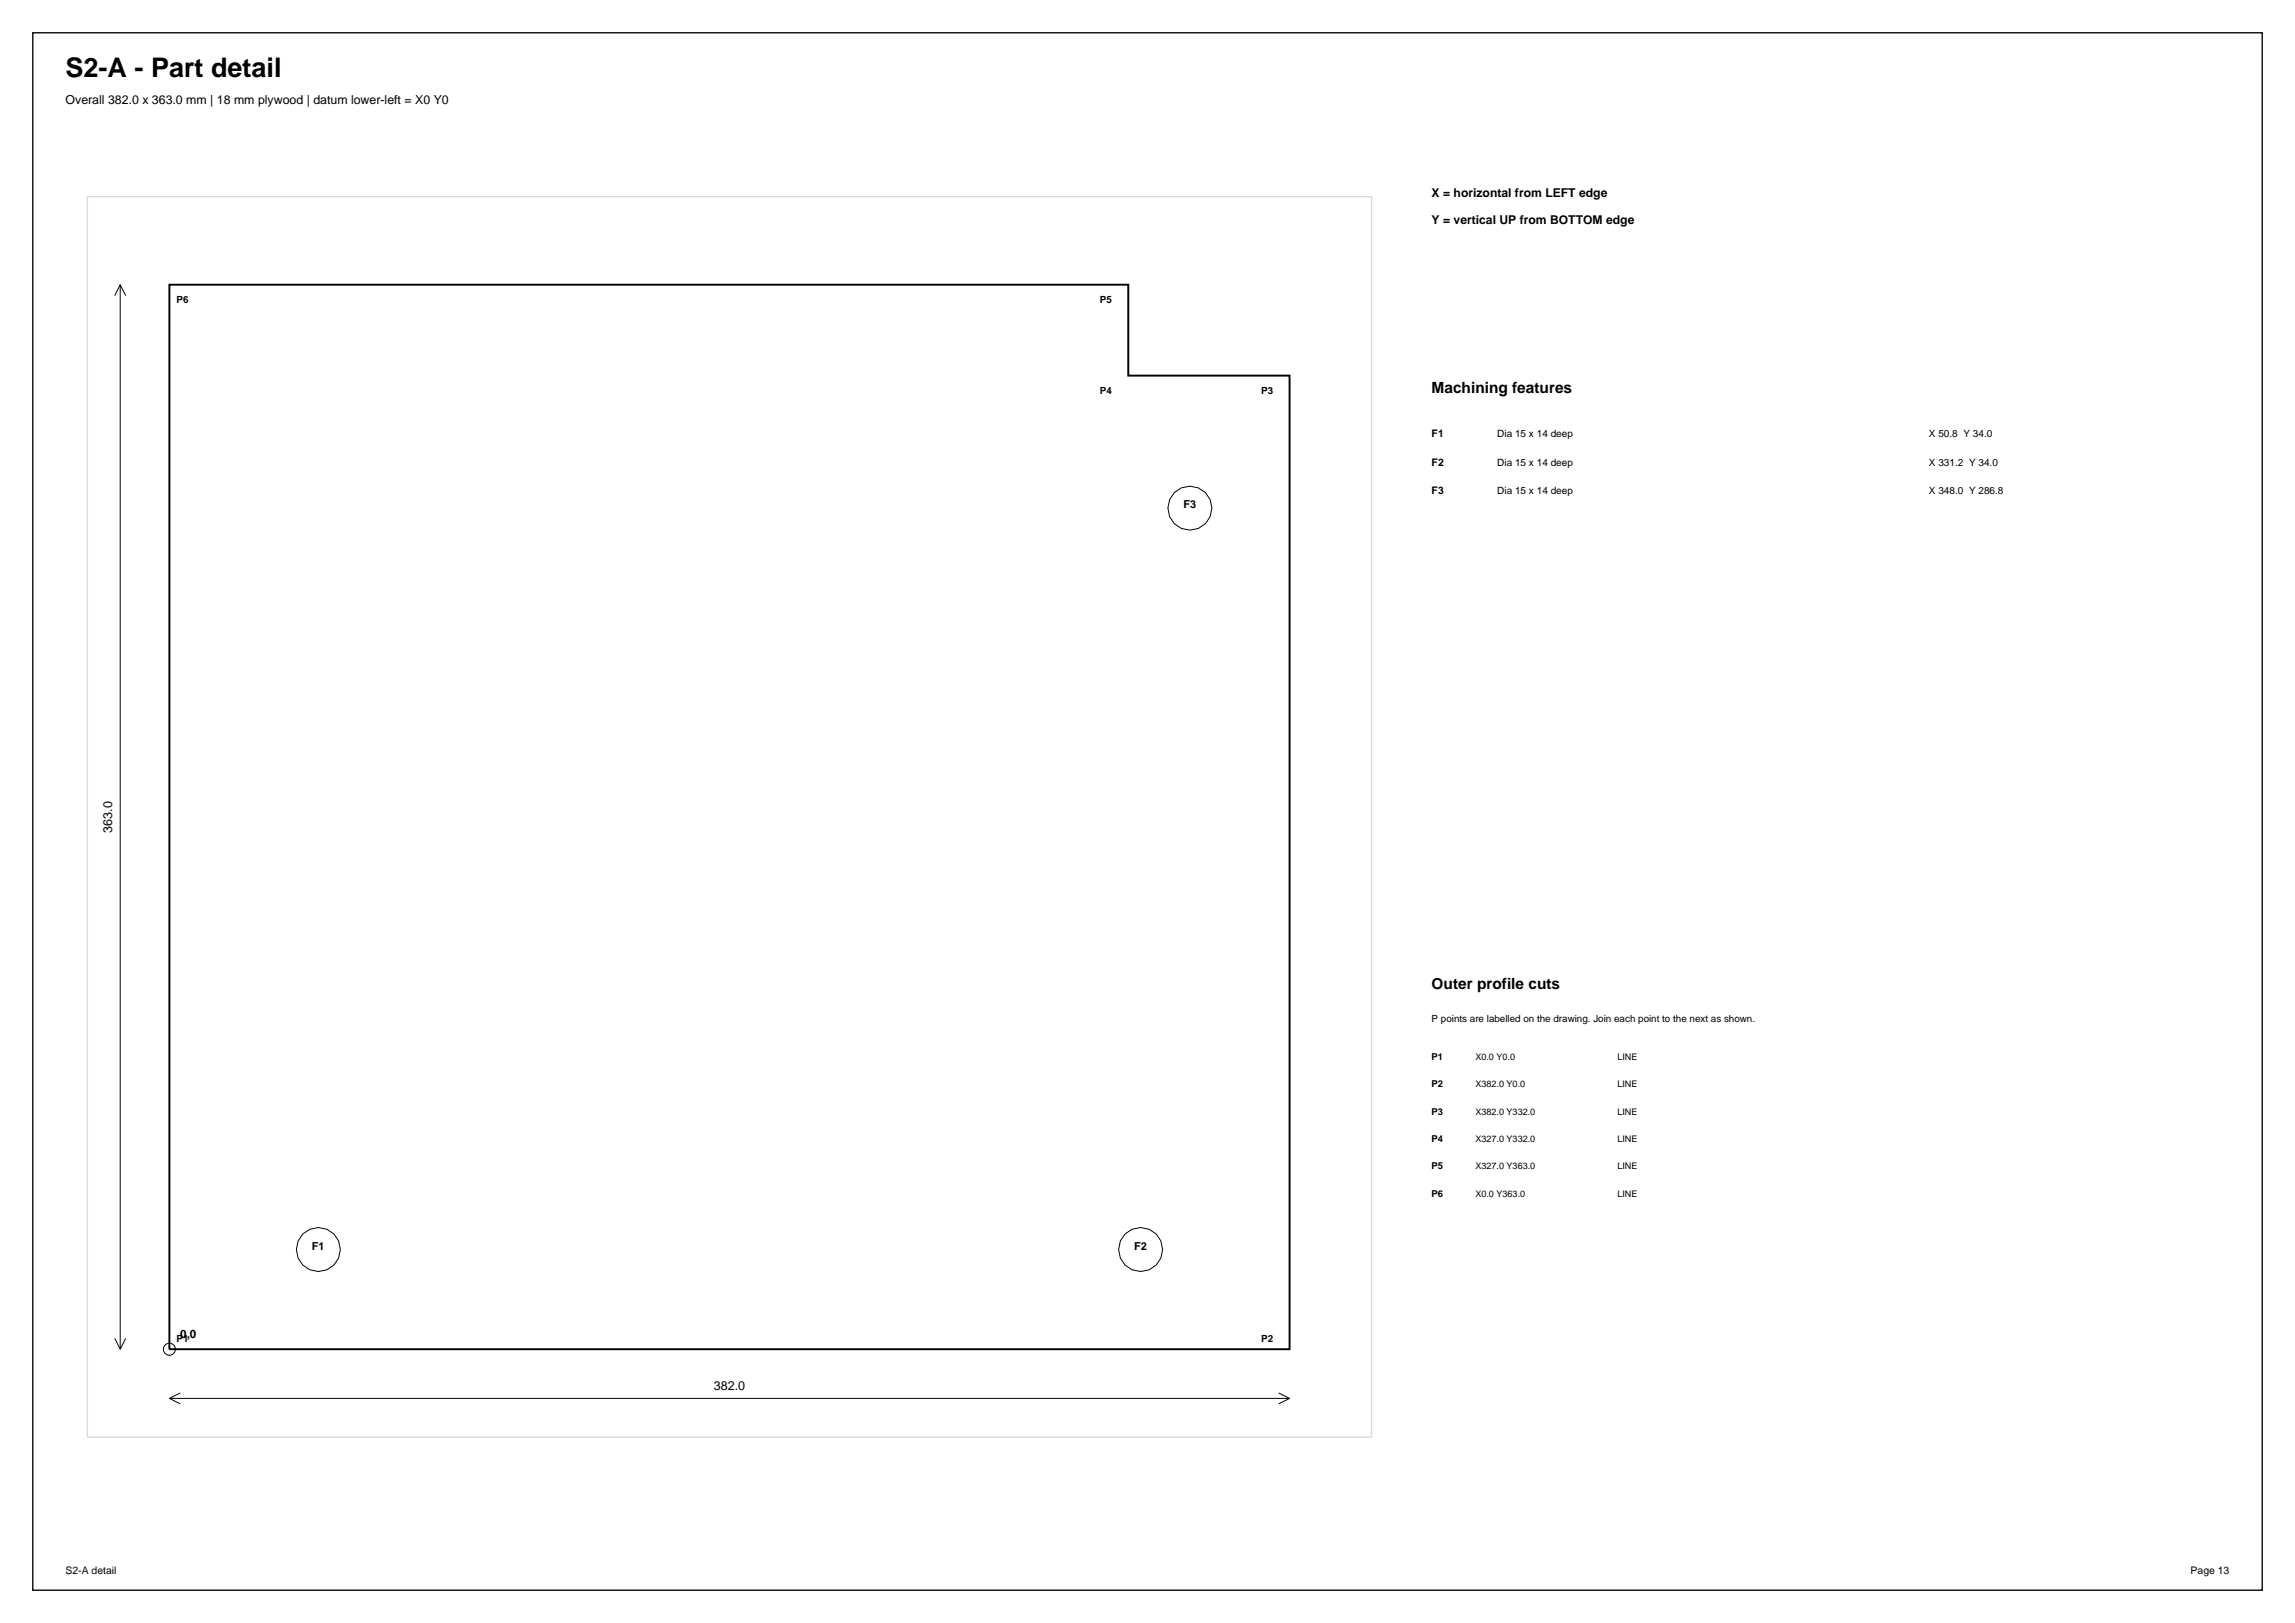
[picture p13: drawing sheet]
<svg xmlns="http://www.w3.org/2000/svg" width="420mm" height="297mm" viewBox="0 0 420 297" stroke-linecap="round" stroke-linejoin="round" font-family="sans-serif">
<defs><g id="words">
<text font-size="4.9" x="12" y="14">S2-A - Part detail</text>
<g font-size="2.8">
<text x="262" y="72">Machining features</text>
<text x="262" y="181">Outer profile cuts</text>
</g>
<g font-size="2.3">
<text x="12" y="19">Overall 382.0 x 363.0 mm | 18 mm plywood | datum lower-left = X0 Y0</text>
<text x="20.5" y="152.4" transform="rotate(-90 20.5 152.4)">363.0</text>
<text x="130.6" y="254.4">382.0</text>
</g>
<g font-size="2.2">
<text x="262" y="36">X = horizontal from LEFT edge</text>
<text x="262" y="41">Y = vertical UP from BOTTOM edge</text>
</g>
<text font-size="2.1" x="33" y="244.9">0,0</text>
<g font-size="2">
<text x="216.6" y="93">F3</text>
<text x="57.1" y="228.7">F1</text>
<text x="207.6" y="228.7">F2</text>
</g>
<g font-size="1.9">
<text x="262" y="80">F1</text>
<text x="262" y="85.2">F2</text>
<text x="262" y="90.4">F3</text>
<text x="12" y="288">S2-A detail</text>
<text x="400.9" y="288">Page 13</text>
</g>
<g font-size="1.8">
<text x="32.3" y="55.5">P6</text>
<text x="201.3" y="55.5">P5</text>
<text x="201.3" y="72.1">P4</text>
<text x="230.8" y="72.1">P3</text>
<text x="274" y="80">Dia 15 x 14 deep</text>
<text x="353" y="80">X 50.8 Y 34.0</text>
<text x="274" y="85.2">Dia 15 x 14 deep</text>
<text x="353" y="85.2">X 331.2 Y 34.0</text>
<text x="274" y="90.4">Dia 15 x 14 deep</text>
<text x="353" y="90.4">X 348.0 Y 286.8</text>
<text x="262" y="187">P points are labelled on the drawing. Join each point to the next as shown.</text>
<text x="32.3" y="245.6">P1</text>
<text x="230.8" y="245.6">P2</text>
</g>
<g font-size="1.7">
<text x="262" y="194">P1</text>
<text x="270" y="194">X0.0 Y0.0</text>
<text x="296" y="194">LINE</text>
<text x="262" y="199">P2</text>
<text x="270" y="199">X382.0 Y0.0</text>
<text x="296" y="199">LINE</text>
<text x="262" y="204">P3</text>
<text x="262" y="209">P4</text>
<text x="270" y="204">X382.0 Y332.0</text>
<text x="270" y="209">X327.0 Y332.0</text>
<text x="296" y="204">LINE</text>
<text x="296" y="209">LINE</text>
<text x="262" y="214">P5</text>
<text x="270" y="214">X327.0 Y363.0</text>
<text x="296" y="214">LINE</text>
<text x="262" y="219">P6</text>
<text x="270" y="219">X0.0 Y363.0</text>
<text x="296" y="219">LINE</text>
</g>
</g></defs>
<path d="M6 6h408v285h-408z" fill="none" stroke="#000" stroke-width=".25"/>
<path d="M16 36h235v227h-235z" fill="none" stroke="#d9d9d9" stroke-width=".25"/>
<path d="M31 52.1h175.5v16.6h29.5v178.2h-205z" fill="none" stroke="#000" stroke-width=".35"/>
<g fill="none" stroke="#000" stroke-width=".18">
<path d="M22 52.1v194.8M22 52.1l-1 2M22 52.1l1 2M21 244.9l1 2M23 244.9l-1 2M31 255.9h205M31 255.9l2 1M33 254.9l-2 1M234 254.9l2 1M236 255.9l-2 1"/>
<circle cx="217.8" cy="93" r="4"/>
<circle cx="58.3" cy="228.7" r="4"/>
<circle cx="208.7" cy="228.7" r="4"/>
<circle cx="31" cy="246.9" r="1.1"/>
</g>
<use href="#words"/>
</svg>
